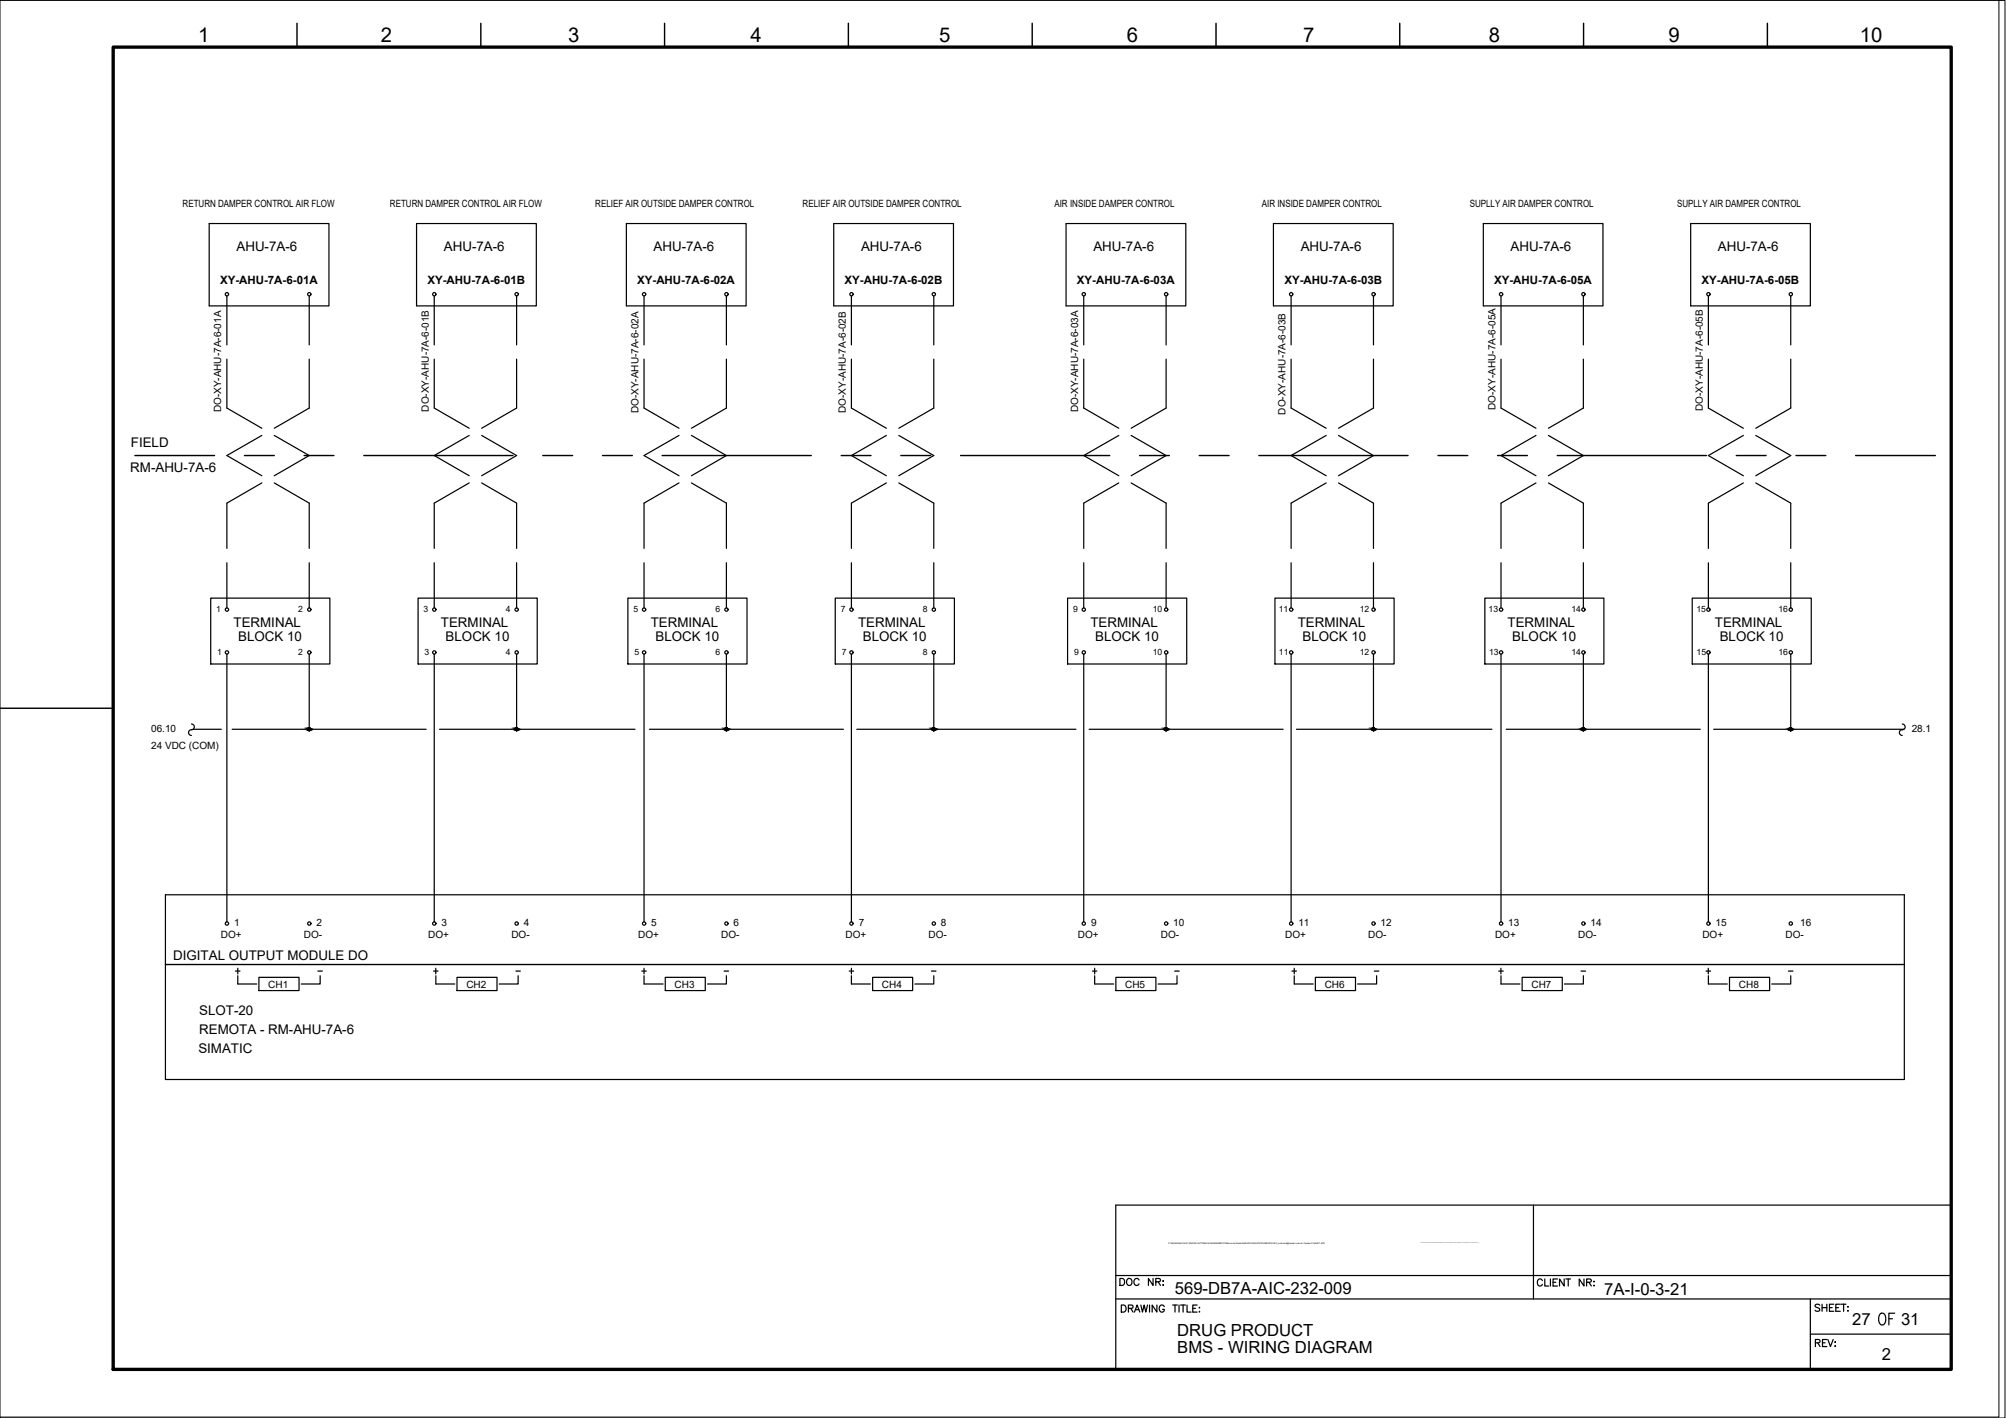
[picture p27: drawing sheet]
<svg xmlns="http://www.w3.org/2000/svg" width="420mm" height="297mm" viewBox="0 0 420 297" stroke-linecap="round" stroke-linejoin="round" font-family="sans-serif">
<defs><g id="words">
<text font-size="5.7" x="392.3" y="278.7">OF</text>
<text font-size="4.4" x="233.2" y="270.6">DOC NR:</text>
<g font-size="4.3">
<text x="41.5" y="8.8">1</text>
<text x="79.8" y="8.8">2</text>
<text x="119" y="8.8">3</text>
<text x="157.2" y="8.8">4</text>
<text x="196.7" y="8.8">5</text>
<text x="236" y="8.8">6</text>
<text x="272.9" y="8.8">7</text>
<text x="311.8" y="8.8">8</text>
<text x="349.5" y="8.8">9</text>
<text x="389.5" y="8.8">10</text>
</g>
<g font-size="3.5">
<text x="246.1" y="271.1">569-DB7A-AIC-232-009</text>
<text x="336" y="271.2">7A-I-0-3-21</text>
<text x="246.6" y="279.9">DRUG PRODUCT</text>
<text x="387.9" y="277.5">27</text>
<text x="398.2" y="277.5">31</text>
<text x="246.6" y="283.5">BMS - WIRING DIAGRAM</text>
<text x="394.1" y="284.8">2</text>
</g>
<g font-size="2.8">
<text x="49.5" y="52.6">AHU-7A-6</text>
<text x="93" y="52.6">AHU-7A-6</text>
<text x="136.9" y="52.6">AHU-7A-6</text>
<text x="180.3" y="52.6">AHU-7A-6</text>
<text x="229" y="52.6">AHU-7A-6</text>
<text x="272.4" y="52.6">AHU-7A-6</text>
<text x="316.4" y="52.6">AHU-7A-6</text>
<text x="359.8" y="52.6">AHU-7A-6</text>
<text x="27.4" y="93.7">FIELD</text>
<text x="27.3" y="98.9">RM-AHU-7A-6</text>
<text x="48.9" y="131.4">TERMINAL</text>
<text x="92.4" y="131.4">TERMINAL</text>
<text x="136.3" y="131.4">TERMINAL</text>
<text x="179.7" y="131.4">TERMINAL</text>
<text x="228.4" y="131.4">TERMINAL</text>
<text x="271.8" y="131.4">TERMINAL</text>
<text x="315.8" y="131.4">TERMINAL</text>
<text x="359.2" y="131.4">TERMINAL</text>
<text x="49.9" y="134.3">BLOCK 10</text>
<text x="93.3" y="134.3">BLOCK 10</text>
<text x="137.3" y="134.3">BLOCK 10</text>
<text x="180.7" y="134.3">BLOCK 10</text>
<text x="229.4" y="134.3">BLOCK 10</text>
<text x="272.8" y="134.3">BLOCK 10</text>
<text x="316.8" y="134.3">BLOCK 10</text>
<text x="360.2" y="134.3">BLOCK 10</text>
<text x="36.3" y="201.2">DIGITAL OUTPUT MODULE DO</text>
<text x="41.7" y="212.5">SLOT-20</text>
<text x="41.6" y="220.5">SIMATIC</text>
<text x="41.7" y="216.7">REMOTA - RM-AHU-7A-6</text>
</g>
<g font-size="2.6">
<text x="65.3" y="204.6">-</text>
<text x="106.9" y="204.6">-</text>
<text x="150.3" y="204.6">-</text>
<text x="194" y="204.6">-</text>
<text x="244.8" y="204.6">-</text>
<text x="286.5" y="204.6">-</text>
<text x="329.8" y="204.6">-</text>
<text x="373.2" y="204.6">-</text>
</g>
<g font-size="2.4">
<text x="46.1" y="59.6">XY-AHU-7A-6-01A</text>
<text x="89.5" y="59.6">XY-AHU-7A-6-01B</text>
<text x="133.5" y="59.6">XY-AHU-7A-6-02A</text>
<text x="176.9" y="59.6">XY-AHU-7A-6-02B</text>
<text x="225.6" y="59.6">XY-AHU-7A-6-03A</text>
<text x="269" y="59.6">XY-AHU-7A-6-03B</text>
<text x="312.9" y="59.6">XY-AHU-7A-6-05A</text>
<text x="356.4" y="59.6">XY-AHU-7A-6-05B</text>
</g>
<g font-size="2.1">
<text x="38.2" y="43.5">RETURN DAMPER CONTROL AIR FLOW</text>
<text x="81.7" y="43.5">RETURN DAMPER CONTROL AIR FLOW</text>
<text x="124.7" y="43.5">RELIEF AIR OUTSIDE DAMPER CONTROL</text>
<text x="168.1" y="43.5">RELIEF AIR OUTSIDE DAMPER CONTROL</text>
<text x="220.9" y="43.5">AIR INSIDE DAMPER CONTROL</text>
<text x="264.3" y="43.5">AIR INSIDE DAMPER CONTROL</text>
<text x="307.8" y="43.5">SUPLLY AIR DAMPER CONTROL</text>
<text x="351.3" y="43.5">SUPLLY AIR DAMPER CONTROL</text>
<text x="46.4" y="86.4" transform="rotate(-90 46.4 86.4)">DO-XY-AHU-7A-6-01A</text>
<text x="89.8" y="86.2" transform="rotate(-90 89.8 86.2)">DO-XY-AHU-7A-6-01B</text>
<text x="133.7" y="86.6" transform="rotate(-90 133.7 86.6)">DO-XY-AHU-7A-6-02A</text>
<text x="177.2" y="86.5" transform="rotate(-90 177.2 86.5)">DO-XY-AHU-7A-6-02B</text>
<text x="225.8" y="86.4" transform="rotate(-90 225.8 86.4)">DO-XY-AHU-7A-6-03A</text>
<text x="269.3" y="86.9" transform="rotate(-90 269.3 86.9)">DO-XY-AHU-7A-6-03B</text>
<text x="313.2" y="85.9" transform="rotate(-90 313.2 85.9)">DO-XY-AHU-7A-6-05A</text>
<text x="356.7" y="86.1" transform="rotate(-90 356.7 86.1)">DO-XY-AHU-7A-6-05B</text>
<text x="31.7" y="153.4">06.10</text>
<text x="400.4" y="153.4">28.1</text>
<text x="31.7" y="156.9">24 VDC (COM)</text>
<text x="46.3" y="196.5">DO+</text>
<text x="49" y="193.9">1</text>
<text x="63.7" y="196.5">DO-</text>
<text x="66.3" y="193.9">2</text>
<text x="89.7" y="196.5">DO+</text>
<text x="92.5" y="193.9">3</text>
<text x="107.1" y="196.5">DO-</text>
<text x="109.7" y="193.9">4</text>
<text x="133.7" y="196.5">DO+</text>
<text x="136.4" y="193.9">5</text>
<text x="151.1" y="196.5">DO-</text>
<text x="153.6" y="193.9">6</text>
<text x="177.1" y="196.5">DO+</text>
<text x="179.9" y="193.9">7</text>
<text x="194.5" y="196.5">DO-</text>
<text x="197.1" y="193.9">8</text>
<text x="225.8" y="196.5">DO+</text>
<text x="228.5" y="193.9">9</text>
<text x="243.2" y="196.5">DO-</text>
<text x="245.7" y="193.9">10</text>
<text x="269.2" y="196.5">DO+</text>
<text x="271.9" y="193.9">11</text>
<text x="286.6" y="196.5">DO-</text>
<text x="289.2" y="193.9">12</text>
<text x="313.1" y="196.5">DO+</text>
<text x="315.9" y="193.9">13</text>
<text x="330.5" y="196.5">DO-</text>
<text x="333.1" y="193.9">14</text>
<text x="356.6" y="196.5">DO+</text>
<text x="359.3" y="193.9">15</text>
<text x="374" y="196.5">DO-</text>
<text x="377" y="193.9">16</text>
<text x="56.2" y="206.9">CH1</text>
<text x="97.7" y="206.9">CH2</text>
<text x="141.3" y="206.9">CH3</text>
<text x="184.7" y="206.9">CH4</text>
<text x="235.7" y="206.9">CH5</text>
<text x="277.5" y="206.9">CH6</text>
<text x="320.8" y="206.9">CH7</text>
<text x="364.2" y="206.9">CH8</text>
</g>
<g font-size="1.8">
<text x="45.3" y="128.3">1</text>
<text x="62.5" y="128.3">2</text>
<text x="88.7" y="128.3">3</text>
<text x="105.9" y="128.3">4</text>
<text x="132.7" y="128.3">5</text>
<text x="149.9" y="128.3">6</text>
<text x="176.1" y="128.3">7</text>
<text x="193.3" y="128.3">8</text>
<text x="224.8" y="128.3">9</text>
<text x="241.4" y="128.3">10</text>
<text x="267.8" y="128.3">11</text>
<text x="284.8" y="128.3">12</text>
<text x="311.8" y="128.3">13</text>
<text x="329.1" y="128.3">14</text>
<text x="355.3" y="128.3">15</text>
<text x="372.5" y="128.3">16</text>
<text x="45.5" y="137.1">1</text>
<text x="62.5" y="137.2">2</text>
<text x="88.9" y="137.1">3</text>
<text x="105.9" y="137.2">4</text>
<text x="132.9" y="137.1">5</text>
<text x="149.9" y="137.2">6</text>
<text x="176.3" y="137.1">7</text>
<text x="193.3" y="137.2">8</text>
<text x="225" y="137.1">9</text>
<text x="241.4" y="137.2">10</text>
<text x="267.9" y="137.1">11</text>
<text x="284.8" y="137.2">12</text>
<text x="311.9" y="137.1">13</text>
<text x="329.1" y="137.2">14</text>
<text x="355.3" y="137.1">15</text>
<text x="372.5" y="137.2">16</text>
</g>
<text font-size=".5" x="244.8" y="260.5">P:\569-BAXALTA\01.ENG\03.AUTOMACAO\ANDAMENTO\Banco de Dados\569-B7A-INS-INSTRUMENTACAO_moliveira@tessler-com-br-Tessler-5164457.JPG</text>
</g></defs>
<!-- layer: I_LIMIT_LINE -->
<g fill="none" stroke="#000" stroke-width=".3">
<path d="M28.3 95.4h16.6M51.2 95.4h6.2M63.7 95.4h6.2M76.2 95.4h31.2M113.7 95.4h6.2M126.2 95.4h6.2M138.7 95.4h31.2M176.2 95.4h6.2M188.7 95.4h6.2M201.2 95.4h31.2M238.7 95.4h6.2M251.2 95.4h6.2"/>
<path d="M263.7 95.4h31.2M301.2 95.4h6.2M313.7 95.4h6.2M326.2 95.4h31.2M363.7 95.4h6.2M376.2 95.4h6.2M388.7 95.4h16.7"/>
</g>
<!-- layer: 0 -->
<g fill="none" stroke="#000" stroke-width=".25">
<path d="M40.4 152.8h6M48.6 152.8h40.7M92.1 152.8h40.9M136 152.8h40.7M179.5 152.8h45.9M228.1 152.8h40.7M271.5 152.8h41M315.5 152.8h40.6M358.9 152.8h39.9M398.9 187.4v38.7"/>
<circle cx="64.8" cy="152.8" r=".31"/>
<circle cx="108.2" cy="152.8" r=".31"/>
<circle cx="152.2" cy="152.8" r=".31"/>
<circle cx="195.6" cy="152.8" r=".31"/>
<circle cx="244.3" cy="152.8" r=".31"/>
<circle cx="287.7" cy="152.8" r=".31"/>
<circle cx="331.6" cy="152.8" r=".31"/>
<circle cx="375.1" cy="152.8" r=".31"/>
</g>
<!-- layer: I_DATA -->
<g fill="none" stroke="#000" stroke-width=".25">
<path d="M43.8 46.8h25.1v17.3h-25.1zM87.2 46.8h25.1v17.3h-25.1zM131.2 46.8h25.1v17.3h-25.1zM174.6 46.8h25.1v17.3h-25.1zM223.3 46.8h25.1v17.3h-25.1zM266.7 46.8h25.1v17.3h-25.1zM310.7 46.8h25v17.3h-25zM354.1 46.8h25.1v17.3h-25.1zM44.1 125.3h25v13.8h-25zM87.6 125.3h24.9v13.8h-24.9zM131.5 125.3h25v13.8h-25zM174.9 125.3h25v13.8h-25z"/>
<path d="M223.6 125.3h25v13.8h-25zM267 125.3h25v13.8h-25zM311 125.3h24.9v13.8h-24.9zM354.4 125.3h25v13.8h-25zM398.9 187.4h-364.3v38.7h364.3M34.6 202h364.3M49.3 203.4h1M49.8 204.4v1.7h4M49.8 202.8v1.2M54.2 204.7h8.4v2.8h-8.4zM67.1 204.4v1.7h-4M90.8 203.4h.9"/>
<path d="M91.3 202.8v1.2M91.3 204.4v1.7h3.9M95.7 204.7h8.4v2.8h-8.4zM108.5 204.4v1.7h-3.9M134.4 203.4h1M134.9 204.4v1.7h4M134.9 202.8v1.2M139.3 204.7h8.4v2.8h-8.4zM152.1 204.4v1.7h-3.9M177.9 203.4h.9M178.3 204.4v1.7h4M178.3 202.8v1.2"/>
<path d="M182.8 204.7h8.4v2.8h-8.4zM195.6 204.4v1.7h-4M228.8 203.4h.9M229.3 202.8v1.2M229.3 204.4v1.7h4M233.7 204.7h8.4v2.8h-8.4zM246.5 204.4v1.7h-3.9M270.6 203.4h.9M271.1 204.4v1.7h4M271.1 202.8v1.2M275.5 204.7h8.4v2.8h-8.4zM288.3 204.4v1.7h-3.9"/>
<path d="M313.9 203.4h1M314.4 202.8v1.2M314.4 204.4v1.7h3.9M318.8 204.7h8.4v2.8h-8.4zM331.6 204.4v1.7h-3.9M357.3 203.4h1M357.8 202.8v1.2M357.8 204.4v1.7h4M362.2 204.7h8.4v2.8h-8.4zM375.1 204.4v1.7h-4"/>
<circle cx="47.5" cy="61.6" r=".35"/>
<circle cx="64.8" cy="61.6" r=".35"/>
<circle cx="91" cy="61.6" r=".35"/>
<circle cx="108.2" cy="61.6" r=".35"/>
<circle cx="134.9" cy="61.6" r=".35"/>
<circle cx="152.2" cy="61.6" r=".35"/>
<circle cx="178.3" cy="61.6" r=".35"/>
<circle cx="195.6" cy="61.6" r=".35"/>
<circle cx="227" cy="61.6" r=".35"/>
<circle cx="244.3" cy="61.6" r=".35"/>
<circle cx="270.4" cy="61.6" r=".35"/>
<circle cx="287.7" cy="61.6" r=".35"/>
<circle cx="314.4" cy="61.6" r=".35"/>
<circle cx="331.6" cy="61.6" r=".35"/>
<circle cx="357.8" cy="61.6" r=".35"/>
<circle cx="375.1" cy="61.6" r=".35"/>
<circle cx="47.5" cy="127.7" r=".35"/>
<circle cx="47.5" cy="136.7" r=".35"/>
<circle cx="64.8" cy="136.7" r=".35"/>
<circle cx="64.8" cy="127.7" r=".35"/>
<circle cx="91" cy="136.7" r=".35"/>
<circle cx="91" cy="127.7" r=".35"/>
<circle cx="108.2" cy="127.7" r=".35"/>
<circle cx="108.2" cy="136.7" r=".35"/>
<circle cx="134.9" cy="127.7" r=".35"/>
<circle cx="134.9" cy="136.7" r=".35"/>
<circle cx="152.2" cy="136.7" r=".35"/>
<circle cx="152.2" cy="127.7" r=".35"/>
<circle cx="178.3" cy="136.7" r=".35"/>
<circle cx="178.3" cy="127.7" r=".35"/>
<circle cx="195.6" cy="127.7" r=".35"/>
<circle cx="195.6" cy="136.7" r=".35"/>
<circle cx="227" cy="136.7" r=".35"/>
<circle cx="227" cy="127.7" r=".35"/>
<circle cx="244.3" cy="136.7" r=".35"/>
<circle cx="244.3" cy="127.7" r=".35"/>
<circle cx="270.4" cy="136.7" r=".35"/>
<circle cx="270.4" cy="127.7" r=".35"/>
<circle cx="287.7" cy="127.7" r=".35"/>
<circle cx="287.7" cy="136.7" r=".35"/>
<circle cx="314.4" cy="127.7" r=".35"/>
<circle cx="314.4" cy="136.7" r=".35"/>
<circle cx="331.6" cy="136.7" r=".35"/>
<circle cx="331.6" cy="127.7" r=".35"/>
<circle cx="357.8" cy="136.7" r=".35"/>
<circle cx="357.8" cy="127.7" r=".35"/>
<circle cx="375.1" cy="136.7" r=".35"/>
<circle cx="375.1" cy="127.7" r=".35"/>
<circle cx="47.5" cy="193.5" r=".35"/>
<circle cx="64.8" cy="193.5" r=".35"/>
<circle cx="91" cy="193.5" r=".35"/>
<circle cx="108.2" cy="193.5" r=".35"/>
<circle cx="134.9" cy="193.5" r=".35"/>
<circle cx="152.2" cy="193.5" r=".35"/>
<circle cx="178.3" cy="193.5" r=".35"/>
<circle cx="195.6" cy="193.5" r=".35"/>
<circle cx="227" cy="193.5" r=".35"/>
<circle cx="244.3" cy="193.5" r=".35"/>
<circle cx="270.4" cy="193.5" r=".35"/>
<circle cx="287.7" cy="193.5" r=".35"/>
<circle cx="314.4" cy="193.5" r=".35"/>
<circle cx="331.6" cy="193.5" r=".35"/>
<circle cx="357.8" cy="193.5" r=".35"/>
<circle cx="375.1" cy="193.5" r=".35"/>
</g>
<!-- layer: I_TABS -->
<g fill="none" stroke="#000" stroke-width=".25">
<path d="M47.5 62v10.2M47.5 75.2v10.3l7.3 4.2M64.8 62v10.2M64.8 75.2v10.3l-7.4 4.2M91 62v10.2M91 75.2v10.3l7.3 4.2M108.2 62v10.2M108.2 75.2v10.3l-7.3 4.2M134.9 62v10.2M134.9 75.2v10.3l7.3 4.2M152.1 62v10.2M152.1 75.2v10.3l-7.3 4.2"/>
<path d="M178.3 62v10.2M178.3 75.2v10.3l7.4 4.2M195.6 62v10.2M195.6 75.2v10.3l-7.3 4.2M227 62v10.2M227 75.2v10.3l7.3 4.2M244.2 62v10.2M244.2 75.2v10.3l-7.3 4.2M270.4 62v10.2M270.4 75.2v10.3l7.4 4.2M287.7 62v10.2M287.7 75.2v10.3l-7.3 4.2"/>
<path d="M314.4 62v10.2M314.4 75.2v10.3l7.3 4.2M331.6 62v10.2M331.6 75.2v10.3l-7.3 4.2M357.8 62v10.2M357.8 75.2v10.3l7.3 4.2M375.1 62v10.2M375.1 75.2v10.3l-7.4 4.2M54.8 91.2l-7.3 4.2 7.3 4.3M57.4 91.2l7.4 4.2-7.4 4.3M98.3 91.2l-7.3 4.2 7.3 4.3M100.9 91.2l7.3 4.2-7.3 4.3"/>
<path d="M142.2 91.2l-7.3 4.2 7.3 4.3M144.8 91.2l7.3 4.2-7.3 4.3M185.7 91.2l-7.4 4.2 7.4 4.3M188.3 91.2l7.3 4.2-7.3 4.3M234.3 91.2l-7.3 4.2 7.3 4.3M236.9 91.2l7.3 4.2-7.3 4.3M277.8 91.2l-7.4 4.2 7.4 4.3M280.4 91.2l7.3 4.2-7.3 4.3M321.7 91.2l-7.3 4.2 7.3 4.3M324.3 91.2l7.3 4.2-7.3 4.3M365.1 91.2l-7.3 4.2 7.3 4.3M367.7 91.2l7.4 4.2-7.4 4.3"/>
<path d="M47.5 117.9v9.5M54.8 101.2l-7.3 4.2v9.5M57.4 101.2l7.4 4.2v9.5M64.8 117.9v9.5M91 117.9v9.5M98.3 101.2l-7.3 4.2v9.5M100.9 101.2l7.3 4.2v9.5M108.2 117.9v9.5M134.9 117.9v9.5M142.2 101.2l-7.3 4.2v9.5M144.8 101.2l7.3 4.2v9.5M152.1 117.9v9.5"/>
<path d="M178.3 117.9v9.5M185.7 101.2l-7.4 4.2v9.5M188.3 101.2l7.3 4.2v9.5M195.6 117.9v9.5M227 117.9v9.5M234.3 101.2l-7.3 4.2v9.5M236.9 101.2l7.3 4.2v9.5M244.2 117.9v9.5M270.4 117.9v9.5M277.8 101.2l-7.4 4.2v9.5M280.4 101.2l7.3 4.2v9.5M287.7 117.9v9.5"/>
<path d="M314.4 117.9v9.5M321.7 101.2l-7.3 4.2v9.5M324.3 101.2l7.3 4.2v9.5M331.6 117.9v9.5M357.8 117.9v9.5M365.1 101.2l-7.3 4.2v9.5M367.7 101.2l7.4 4.2v9.5M375.1 117.9v9.5M47.5 137v56.1M64.8 137v15.8M91 137v56.1M108.2 137v15.8"/>
<path d="M134.9 137v56.1M152.1 137v15.8M178.3 137v56.1M195.6 137v15.8M227 137v56.1M244.2 137v15.8M270.4 137v56.1M287.7 137v15.8M314.4 137v56.1M331.6 137v15.8M357.8 137v56.1M375.1 137v15.8"/>
<path d="M40.1 151.7a.63 .63 0 0 1 .6 .7 .63 .63 0 0 1-.8 .5 .6 .6 0 0 0-.4 .7 .6 .6 0 0 0 .6 .5M398.4 151.7a.63 .63 0 0 1 .6 .7 .63 .63 0 0 1-.8 .5 .6 .6 0 0 0-.4 .7 .6 .6 0 0 0 .6 .5"/>
</g>
<!-- layer: 0 -->
<g fill="#000" stroke="#000" stroke-width=".21">
<path d="M64.7 152.5h.1zM108.1 152.5h.1zM152 152.5h.1zM195.5 152.5h.1zM244.1 152.5h.1zM287.6 152.5h.1zM331.5 152.5h.1zM375 152.5h.1z"/>
<path d="M64.7 152.5h.1zM64.6 152.5h.2z"/>
<path d="M64.6 152.5h.2zM64.6 152.5h.2z"/>
<path d="M64.6 152.5l.2 .1zM64.6 152.5l.2 .1z"/>
<path d="M64.5 152.6h.3zM64.5 152.6h.3z"/>
<path d="M64.5 152.6l.3 .1zM64.5 152.6l.3 .1z"/>
<path d="M64.5 152.7h.3zM64.5 152.7h.3z"/>
<path d="M64.5 152.7l.3 .1zM64.5 152.7l.3 .1z"/>
<path d="M64.8 152.5h.1zM64.8 152.5h.1z"/>
<path d="M64.7 153.1h.2zM64.7 153.1h.1z"/>
<path d="M64.8 152.5h.1zM64.8 152.5h.1z"/>
<path d="M64.6 153h.3zM64.6 153l.3 .1z"/>
<path d="M64.8 152.5h.2zM64.8 152.5h.2z"/>
<path d="M64.8 152.5l.2 .1zM64.8 152.5l.2 .1z"/>
<path d="M64.6 153h.4zM64.6 153h.3z"/>
<path d="M64.8 152.6h.2zM64.8 152.6h.2z"/>
<path d="M64.5 153h.5zM64.5 153h.5z"/>
<path d="M64.8 152.6l.2 .1zM64.8 152.6l.2 .1z"/>
<path d="M64.5 152.9h.5zM64.5 152.9l.5 .1z"/>
<path d="M64.8 152.7h.3zM64.8 152.7h.3z"/>
<path d="M64.5 152.9h.5zM64.5 152.9h.5z"/>
<path d="M64.8 152.7l.3 .1zM64.8 152.7l.3 .1z"/>
<path d="M64.5 152.8h.6zM64.5 152.8h.6z"/>
<path d="M64.5 152.8h.6zM64.5 152.8l.5 .1z"/>
<path d="M108.1 152.5h.1zM108.1 152.5h.1z"/>
<path d="M108.1 152.5h.1zM108 152.5h.2z"/>
<path d="M108 152.5l.2 .1zM108 152.5l.2 .1z"/>
<path d="M108 152.6h.2zM108 152.6h.2z"/>
<path d="M107.9 152.6l.3 .1zM107.9 152.6l.3 .1z"/>
<path d="M107.9 152.7h.3zM107.9 152.7h.3z"/>
<path d="M107.9 152.7l.3 .1zM107.9 152.7l.3 .1z"/>
<path d="M108.2 152.5h.1zM108.2 152.5h.1z"/>
<path d="M108.1 153.1h.2zM108.1 153.1h.1z"/>
<path d="M108.2 152.5h.2zM108.2 152.5h.2z"/>
<path d="M108.1 153h.2zM108.1 153l.2 .1z"/>
<path d="M108.2 152.5h.2zM108.2 152.5h.2z"/>
<path d="M108.2 152.5l.2 .1zM108.2 152.5l.2 .1z"/>
<path d="M108 153h.4zM108 153h.3z"/>
<path d="M108.2 152.6h.3zM108.2 152.6h.3z"/>
<path d="M108 153h.4zM108 153h.4z"/>
<path d="M108.2 152.6l.3 .1zM108.2 152.6l.3 .1z"/>
<path d="M107.9 152.9h.6zM107.9 152.9l.5 .1z"/>
<path d="M108.2 152.7h.3zM108.2 152.7h.3z"/>
<path d="M107.9 152.9h.6zM107.9 152.9h.6z"/>
<path d="M108.2 152.7l.3 .1zM108.2 152.7l.3 .1z"/>
<path d="M107.9 152.8h.6zM107.9 152.8h.6z"/>
<path d="M107.9 152.8h.6zM107.9 152.8l.6 .1z"/>
<path d="M152 152.5h.1zM152 152.5h.1z"/>
<path d="M152 152.5h.1zM152 152.5h.1z"/>
<path d="M152 152.5l.1 .1zM152 152.5l.1 .1z"/>
<path d="M151.9 152.6h.2zM151.9 152.6h.2z"/>
<path d="M151.9 152.6l.2 .1zM151.9 152.6l.2 .1z"/>
<path d="M151.9 152.7h.2zM151.9 152.7h.2z"/>
<path d="M151.8 152.7l.3 .1zM151.8 152.7l.3 .1z"/>
<path d="M152.1 152.5h.2zM152.1 152.5h.2z"/>
<path d="M152.1 153.1h.1zM152.1 153.1h.1z"/>
<path d="M152.1 152.5h.2zM152.1 152.5h.2z"/>
<path d="M152.1 152.5h.3zM152.1 152.5h.3z"/>
<path d="M152 153h.3zM152 153l.2 .1z"/>
<path d="M152 153h.3zM152 153h.3z"/>
<path d="M152.1 152.5l.3 .1zM152.1 152.5l.3 .1z"/>
<path d="M152.1 152.6h.3zM152.1 152.6h.3z"/>
<path d="M151.9 153h.5zM151.9 153h.4z"/>
<path d="M152.1 152.6l.3 .1zM152.1 152.6l.3 .1z"/>
<path d="M151.9 152.9h.5zM151.9 152.9l.5 .1z"/>
<path d="M152.1 152.7h.3zM152.1 152.7h.3z"/>
<path d="M152.1 152.7l.4 .1zM152.1 152.7l.4 .1z"/>
<path d="M151.8 152.8l.6 .1zM151.8 152.8l.6 .1z"/>
<path d="M151.9 152.9h.5zM151.9 152.9h.5z"/>
<path d="M151.8 152.8h.7zM151.8 152.8h.6z"/>
<path d="M195.5 152.5h.1zM195.4 152.5h.2z"/>
<path d="M195.4 152.5h.2zM195.4 152.5h.2z"/>
<path d="M195.4 152.5l.2 .1zM195.4 152.5l.2 .1z"/>
<path d="M195.3 152.6h.3zM195.3 152.6h.3z"/>
<path d="M195.3 152.6l.3 .1zM195.3 152.6l.3 .1z"/>
<path d="M195.3 152.7h.3zM195.3 152.7h.3z"/>
<path d="M195.3 152.7l.3 .1zM195.3 152.7l.3 .1z"/>
<path d="M195.6 152.5h.1zM195.6 152.5h.1z"/>
<path d="M195.5 153.1h.2zM195.5 153.1h.1z"/>
<path d="M195.6 152.5h.1zM195.6 152.5h.1z"/>
<path d="M195.6 152.5h.2zM195.6 152.5h.2z"/>
<path d="M195.5 153h.2zM195.5 153l.2 .1z"/>
<path d="M195.4 153h.4zM195.4 153h.3z"/>
<path d="M195.6 152.5l.2 .1zM195.6 152.5l.2 .1z"/>
<path d="M195.6 152.6h.3zM195.6 152.6h.3z"/>
<path d="M195.4 153h.4zM195.4 153h.4z"/>
<path d="M195.6 152.6l.3 .1zM195.6 152.6l.3 .1z"/>
<path d="M195.3 152.9h.6zM195.3 152.9l.5 .1z"/>
<path d="M195.6 152.7h.3zM195.6 152.7h.3z"/>
<path d="M195.6 152.7l.3 .1zM195.6 152.7l.3 .1z"/>
<path d="M195.3 152.8l.6 .1zM195.3 152.8l.6 .1z"/>
<path d="M195.3 152.9h.6zM195.3 152.9h.6z"/>
<path d="M195.3 152.8h.6zM195.3 152.8h.6z"/>
<path d="M244.1 152.5h.1zM244.1 152.5h.1z"/>
<path d="M244.1 152.5h.1zM244.1 152.5h.1z"/>
<path d="M244.1 152.5l.1 .1zM244.1 152.5l.1 .1z"/>
<path d="M244 152.6h.2zM244 152.6h.2z"/>
<path d="M244 152.6l.2 .1zM244 152.6l.2 .1z"/>
<path d="M244 152.7h.2zM244 152.7h.2z"/>
<path d="M243.9 152.7l.3 .1zM243.9 152.7l.3 .1z"/>
<path d="M244.2 152.5h.1zM244.2 152.5h.1z"/>
<path d="M244.2 153.1h.1zM244.2 153.1h.1z"/>
<path d="M244.2 152.5h.2zM244.2 152.5h.2z"/>
<path d="M244.1 153h.3zM244.1 153l.2 .1z"/>
<path d="M244.2 152.5h.3zM244.2 152.5h.3z"/>
<path d="M244.1 153h.3zM244.1 153h.3z"/>
<path d="M244.2 152.5l.3 .1zM244.2 152.5l.3 .1z"/>
<path d="M244.2 152.6h.3zM244.2 152.6h.3z"/>
<path d="M244 153h.5zM244 153h.4z"/>
<path d="M244.2 152.6l.3 .1zM244.2 152.6l.3 .1z"/>
<path d="M244 152.9h.5zM244 152.9l.5 .1z"/>
<path d="M244.2 152.7h.4zM244.2 152.7h.4z"/>
<path d="M244 152.9h.5zM244 152.9h.5z"/>
<path d="M244.2 152.7l.4 .1zM244.2 152.7l.4 .1z"/>
<path d="M243.9 152.8h.7zM243.9 152.8h.7z"/>
<path d="M243.9 152.8h.7zM243.9 152.8l.6 .1z"/>
<path d="M287.6 152.5h.1zM287.5 152.5h.2z"/>
<path d="M287.5 152.5h.2zM287.5 152.5h.2z"/>
<path d="M287.5 152.5l.2 .1zM287.5 152.5l.2 .1z"/>
<path d="M287.4 152.6h.3zM287.4 152.6h.3z"/>
<path d="M287.4 152.6l.3 .1zM287.4 152.6l.3 .1z"/>
<path d="M287.4 152.7h.3zM287.4 152.7h.3z"/>
<path d="M287.4 152.7l.3 .1zM287.4 152.7l.3 .1z"/>
<path d="M287.7 152.5h.1zM287.7 152.5h.1z"/>
<path d="M287.6 153.1h.2zM287.6 153.1h.1z"/>
<path d="M287.7 152.5h.1zM287.7 152.5h.1z"/>
<path d="M287.5 153h.3zM287.5 153l.3 .1z"/>
<path d="M287.7 152.5h.2zM287.7 152.5h.2z"/>
<path d="M287.5 153h.4zM287.5 153h.3z"/>
<path d="M287.7 152.5l.2 .1zM287.7 152.5l.2 .1z"/>
<path d="M287.7 152.6h.3zM287.7 152.6h.3z"/>
<path d="M287.5 153h.4zM287.5 153h.4z"/>
<path d="M287.7 152.6l.3 .1zM287.7 152.6l.3 .1z"/>
<path d="M287.4 152.9h.6zM287.4 152.9l.5 .1z"/>
<path d="M287.7 152.7h.3zM287.7 152.7h.3z"/>
<path d="M287.4 152.9h.6zM287.4 152.9h.6z"/>
<path d="M287.7 152.7l.3 .1zM287.7 152.7l.3 .1z"/>
<path d="M287.4 152.8h.6zM287.4 152.8h.6z"/>
<path d="M287.4 152.8h.6zM287.4 152.8l.6 .1z"/>
<path d="M331.5 152.5h.1zM331.5 152.5h.1z"/>
<path d="M331.5 152.5h.1zM331.4 152.5h.2z"/>
<path d="M331.4 152.5l.2 .1zM331.4 152.5l.2 .1z"/>
<path d="M331.4 152.6h.2zM331.4 152.6h.2z"/>
<path d="M331.4 152.6l.2 .1zM331.4 152.6l.2 .1z"/>
<path d="M331.3 152.7h.3zM331.3 152.7h.3z"/>
<path d="M331.3 152.7l.3 .1zM331.3 152.7l.3 .1z"/>
<path d="M331.6 152.5h.1zM331.6 152.5h.1z"/>
<path d="M331.6 153.1h.1zM331.6 153.1h.1z"/>
<path d="M331.6 152.5h.2zM331.6 152.5h.2z"/>
<path d="M331.5 153h.3zM331.5 153l.2 .1z"/>
<path d="M331.6 152.5h.2zM331.6 152.5h.2z"/>
<path d="M331.4 153h.4zM331.4 153h.4z"/>
<path d="M331.6 152.5l.3 .1zM331.6 152.5l.3 .1z"/>
<path d="M331.4 153h.5zM331.4 153h.4z"/>
<path d="M331.6 152.6h.3zM331.6 152.6h.3z"/>
<path d="M331.6 152.6l.3 .1zM331.6 152.6l.3 .1z"/>
<path d="M331.4 152.9h.5zM331.4 152.9l.5 .1z"/>
<path d="M331.6 152.7h.3zM331.6 152.7h.3z"/>
<path d="M331.3 152.9h.6zM331.3 152.9h.6z"/>
<path d="M331.6 152.7l.3 .1zM331.6 152.7l.3 .1z"/>
<path d="M331.3 152.8h.6zM331.3 152.8h.6z"/>
<path d="M331.3 152.8h.6zM331.3 152.8l.6 .1z"/>
<path d="M375 152.5h.1zM374.9 152.5h.2z"/>
<path d="M374.9 152.5h.2zM374.9 152.5h.2z"/>
<path d="M374.9 152.5l.2 .1zM374.9 152.5l.2 .1z"/>
<path d="M374.8 152.6h.3zM374.8 152.6h.3z"/>
<path d="M374.8 152.6l.3 .1zM374.8 152.6l.3 .1z"/>
<path d="M374.8 152.7h.3zM374.8 152.7h.3z"/>
<path d="M374.8 152.7l.3 .1zM374.8 152.7l.3 .1z"/>
<path d="M375.1 152.5h.1zM375.1 152.5h.1z"/>
<path d="M375 153.1h.2zM375 153.1h.1z"/>
<path d="M375.1 152.5h.1zM375.1 152.5h.1z"/>
<path d="M374.9 153h.3zM374.9 153l.3 .1z"/>
<path d="M375.1 152.5h.2zM375.1 152.5h.2z"/>
<path d="M374.9 153h.3zM374.9 153h.3z"/>
<path d="M375.1 152.5l.2 .1zM375.1 152.5l.2 .1z"/>
<path d="M374.8 153h.5zM374.8 153h.4z"/>
<path d="M375.1 152.6h.2zM375.1 152.6h.2z"/>
<path d="M375.1 152.6l.2 .1zM375.1 152.6l.2 .1z"/>
<path d="M374.8 152.9h.5zM374.8 152.9l.5 .1z"/>
<path d="M375.1 152.7h.3zM375.1 152.7h.3z"/>
<path d="M374.8 152.9h.5zM374.8 152.9h.5z"/>
<path d="M375.1 152.7l.3 .1zM375.1 152.7l.3 .1z"/>
<path d="M374.8 152.8h.6zM374.8 152.8h.6z"/>
<path d="M374.8 152.8h.6zM374.8 152.8l.5 .1z"/>
</g>
<!-- layer: G-TTLB-TTLB -->
<path d="M23.7 9.9h385v277h-385z" fill="none" stroke="#000" stroke-width=".7"/>
<!-- layer: G-TTLB-OTLN -->
<path d="M418.7 .1v296.7h-418.7" fill="none" stroke="#000" stroke-width=".21"/>
<!-- layer: G-TTLB-INDX -->
<path d="M62.2 4.9v5M100.7 4.9v5M139.2 4.9v5M177.7 4.9v5M216.2 4.9v5M254.7 4.9v5M293.2 4.9v5M331.7 4.9v5M370.2 4.9v5M0 148.4h23.7" fill="none" stroke="#000" stroke-width=".3"/>
<!-- layer: LGSP IA4$0$LG_PLOT -->
<path d="M321.2 252.4v19.7M233.7 267.2h175M233.7 272.1h175M379.2 279.5h29.5M379.2 272.1v14.8M233.7 286.9h175" fill="none" stroke="#000" stroke-width=".25"/>
<!-- layer: LG_PLOT -->
<g fill="none" stroke="#000" stroke-width=".25">
<path d="M408.7 252.4h-175v34.5M234.9 273.4h.5a.78 .78 0 0 1 .5 .7 .78 .78 0 0 1-.5 .8h-.5zM236.3 274.1l.9-.1 .1-.5-1-.1v1.5M236.8 274.1l.5 .8M237.6 274.9l.6-1.5 .5 1.5M237.8 274.3h.7M239 273.4l.3 1.5 .3-1.5 .4 1.5 .3-1.5M240.8 273.4v1.5M242.3 273.4v1.5l-1-1.5v1.5M243.9 273.7a.55 .55 0 0 0-.7-.3 .55 .55 0 0 0-.4 .5v.4a.53 .53 0 0 0 .5 .6 .53 .53 0 0 0 .6-.6h-.4M245.6 273.4h1M246.1 273.4v1.5"/>
<path d="M247 273.4v1.5M247.3 273.4h1M247.8 273.4v1.5M248.6 273.4v1.5h.9M249.8 274.1h.6M250.7 273.4h-.9v1.5h.9M251.2 273.9h.1zM251.2 274.8h.1zM323 268.3a.53 .53 0 0 0-.6-.4 .53 .53 0 0 0-.4 .6v.3a.53 .53 0 0 0 .4 .6 .53 .53 0 0 0 .6-.4M323.6 267.9v1.5h.8M324.7 267.9v1.5M325.3 268.6h.6"/>
<path d="M326.2 267.9h-.9v1.5h.9M327.6 267.9v1.5l-1-1.5v1.5M328 267.9h1M328.5 267.9v1.5M331.8 267.9v1.5l-1-1.5v1.5M332.3 268.6l.9-.1 .1-.3-.3-.3h-.7v1.5M332.8 268.6l.5 .8M333.8 268.5h.1zM333.8 269.3h.1zM381.1 273.4a.54 .54 0 0 0-.5-.2 .54 .54 0 0 0-.4 .4l.9 .7v.2l-.3 .2-.6-.2M381.6 273.2v1.5M381.6 273.9h1"/>
<path d="M382.6 273.2v1.5M383.2 273.9h.6M384.1 273.2h-.9v1.5h.9M384.5 273.9h.6M385.4 273.2h-.9v1.5h.9M385.6 273.2h1M386.1 273.2v1.5M387 273.8h.1zM387.1 274.5v.2zM380.2 281.3l.9-.1v-.5l-.9-.1v1.5M380.7 281.3l.5 .8M381.7 281.3h.6"/>
<path d="M382.6 280.6h-.9v1.5h.9M382.8 280.6l.6 1.5 .6-1.5M384.3 281.1h.2zM384.3 282h.2z"/>
</g>
<!-- layer: 0 -->
<path d="M0 .1h419.9v296.9h-419.9z" fill="none" stroke="#000" stroke-width=".21"/>
<use href="#words"/>
</svg>
